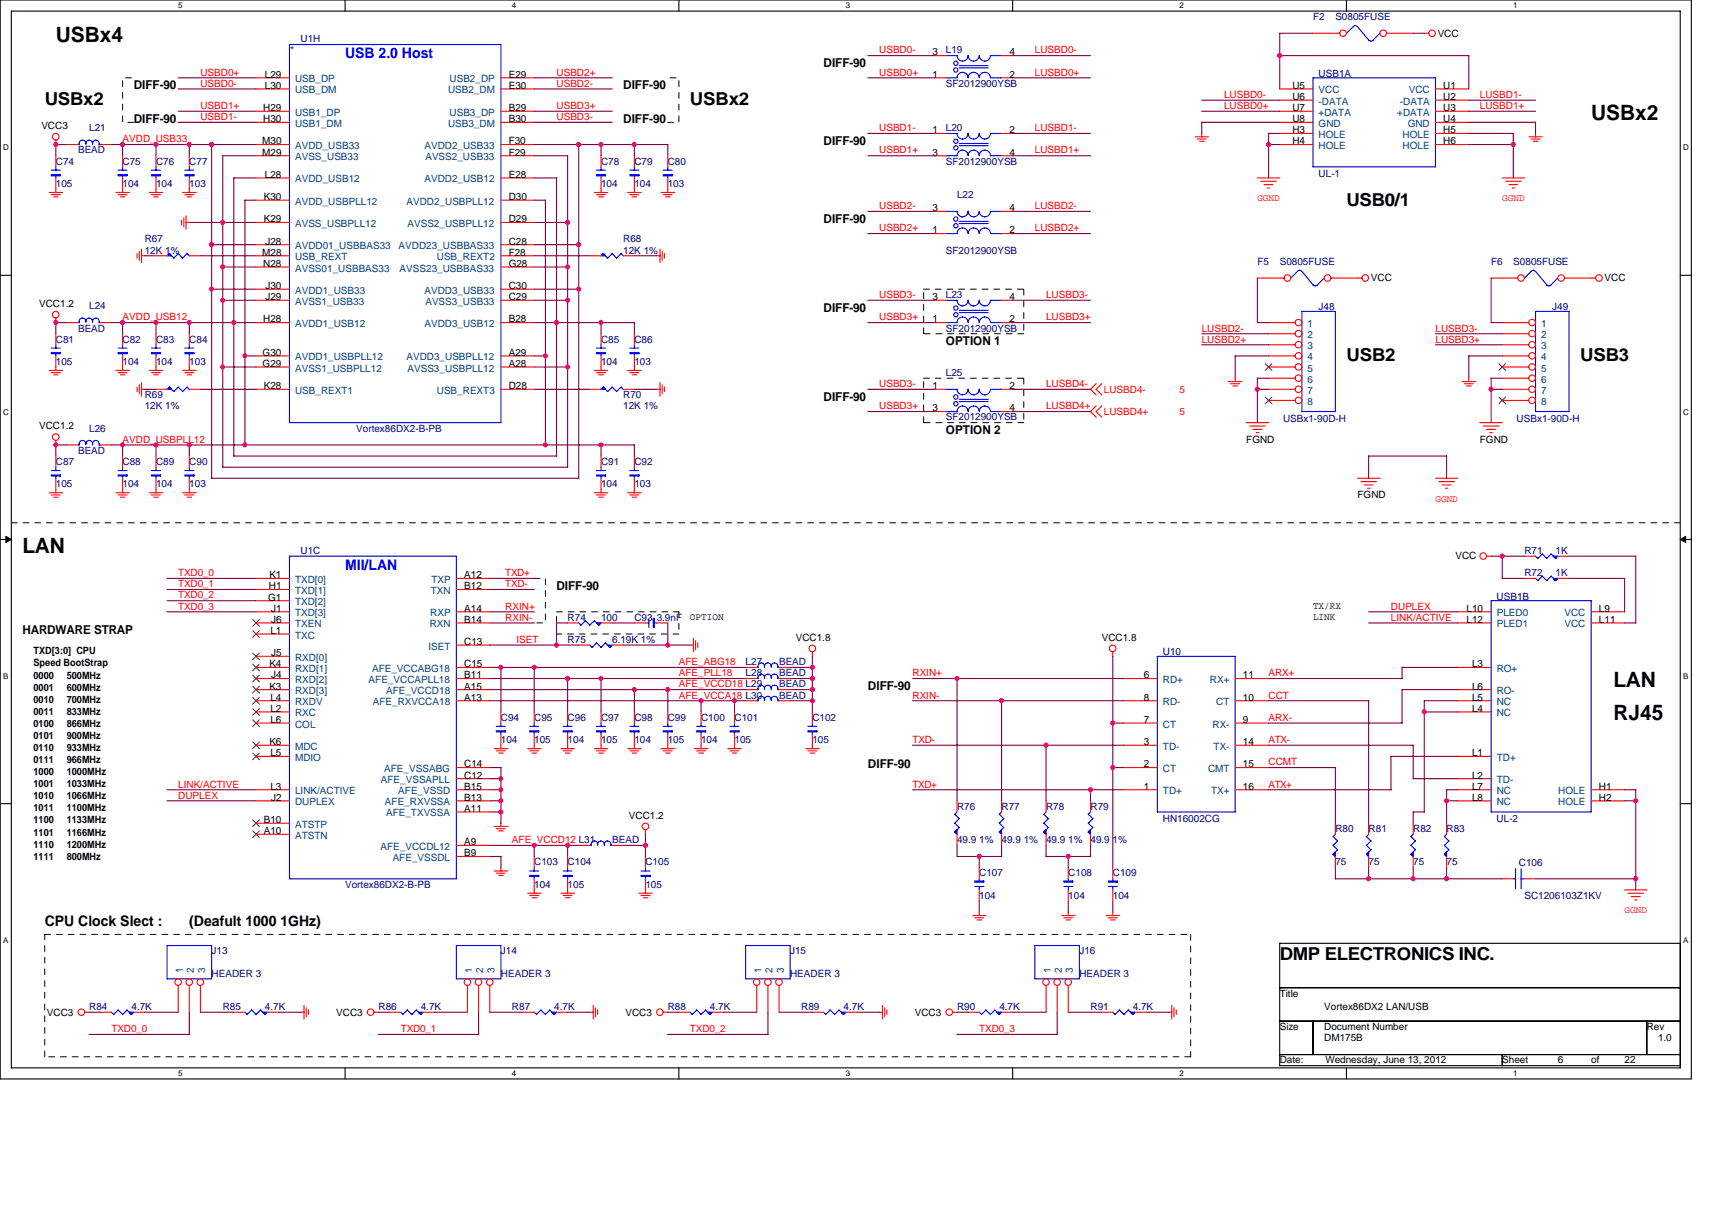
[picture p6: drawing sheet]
<svg xmlns="http://www.w3.org/2000/svg" width="297mm" height="210mm" viewBox="0 0 297 210" stroke-linecap="round" stroke-linejoin="round" font-family="sans-serif">
<defs><g id="words">
<g font-size="3.7">
<text x="9.7" y="7.2">USBx4</text>
<text x="276.1" y="20.8">USBx2</text>
<text x="3.9" y="96">LAN</text>
<text x="279.9" y="119.2">LAN</text>
<text x="279.9" y="125">RJ45</text>
</g>
<g font-size="3.1">
<text x="7.8" y="18.3">USBx2</text>
<text x="119.7" y="18.3">USBx2</text>
<text x="233.6" y="35.7">USB0/1</text>
<text x="233.6" y="62.7">USB2</text>
<text x="274.1" y="62.7">USB3</text>
<text x="222" y="166.6">DMP ELECTRONICS INC.</text>
</g>
<g font-size="2.5" fill="#00f">
<text x="59.9" y="10.1">USB 2.0 Host</text>
<text x="59.9" y="98.8">MII/LAN</text>
</g>
<g font-size="2.5">
<text x="7.8" y="160.6">CPU Clock Slect :</text>
<text x="32.8" y="160.6">(Deafult 1000 1GHz)</text>
</g>
<g font-size="2.1">
<text x="142.9" y="11.6">DIFF-90</text>
<text x="23.2" y="15.5">DIFF-90</text>
<text x="108.1" y="15.5">DIFF-90</text>
<text x="23.2" y="21.3">DIFF-90</text>
<text x="108.1" y="21.3">DIFF-90</text>
<text x="142.9" y="25.1">DIFF-90</text>
<text x="142.9" y="38.7">DIFF-90</text>
<text x="142.9" y="54.1">DIFF-90</text>
<text x="164.1" y="59.9">OPTION 1</text>
<text x="142.9" y="69.5">DIFF-90</text>
<text x="164.1" y="75.3">OPTION 2</text>
<text x="96.6" y="102.3">DIFF-90</text>
<text x="3.9" y="110.1">HARDWARE STRAP</text>
<text x="150.6" y="119.7">DIFF-90</text>
<text x="150.6" y="133.2">DIFF-90</text>
</g>
<g font-size="1.7" fill="#000080">
<text x="227.8" y="3.5">F2</text>
<text x="231.7" y="3.5">S0805FUSE</text>
<text x="52.2" y="7.3">U1H</text>
<text x="164.1" y="9.3">L19</text>
<text x="164.1" y="15">SF2012900YSB</text>
<text x="228.8" y="13.3">USB1A</text>
<text x="15.5" y="22.8">L21</text>
<text x="164.1" y="22.8">L20</text>
<text x="9.7" y="28.6">C74</text>
<text x="13.5" y="26.6">BEAD</text>
<text x="21.3" y="28.6">C75</text>
<text x="27.1" y="28.6">C76</text>
<text x="32.8" y="28.6">C77</text>
<text x="104.3" y="28.6">C78</text>
<text x="110.1" y="28.6">C79</text>
<text x="115.9" y="28.6">C80</text>
<text x="164.1" y="28.6">SF2012900YSB</text>
<text x="9.7" y="32.4">105</text>
<text x="21.3" y="32.4">104</text>
<text x="27.1" y="32.4">104</text>
<text x="32.8" y="32.4">103</text>
<text x="104.3" y="32.4">104</text>
<text x="110.1" y="32.4">104</text>
<text x="115.9" y="32.4">103</text>
<text x="166" y="34.4">L22</text>
<text x="228.8" y="30.7">UL-1</text>
<text x="25.1" y="42.1">R67</text>
<text x="25.1" y="44">12K 1%</text>
<text x="108.1" y="42.1">R68</text>
<text x="108.1" y="44">12K 1%</text>
<text x="164.1" y="44">SF2012900YSB</text>
<text x="218.2" y="45.9">F5</text>
<text x="222" y="45.9">S0805FUSE</text>
<text x="258.7" y="45.9">F6</text>
<text x="262.6" y="45.9">S0805FUSE</text>
<text x="15.5" y="53.7">L24</text>
<text x="164.1" y="51.7">L23</text>
<text x="228.8" y="53.8">J48</text>
<text x="269.3" y="53.8">J49</text>
<text x="9.7" y="59.5">C81</text>
<text x="13.5" y="57.5">BEAD</text>
<text x="21.3" y="59.5">C82</text>
<text x="27.1" y="59.5">C83</text>
<text x="32.8" y="59.5">C84</text>
<text x="104.3" y="59.5">C85</text>
<text x="110.1" y="59.5">C86</text>
<text x="164.1" y="57.5">SF2012900YSB</text>
<text x="9.7" y="63.3">105</text>
<text x="21.3" y="63.3">104</text>
<text x="27.1" y="63.3">104</text>
<text x="32.8" y="63.3">103</text>
<text x="104.3" y="63.3">104</text>
<text x="110.1" y="63.3">103</text>
<text x="164.1" y="65.2">L25</text>
<text x="25.1" y="69.1">R69</text>
<text x="25.1" y="71">12K 1%</text>
<text x="108.1" y="69.1">R70</text>
<text x="108.1" y="71">12K 1%</text>
<text x="15.5" y="74.9">L26</text>
<text x="61.8" y="74.9">Vortex86DX2-B-PB</text>
<text x="164.1" y="73">SF2012900YSB</text>
<text x="222.6" y="73.2">USBx1-90D-H</text>
<text x="263.1" y="73.2">USBx1-90D-H</text>
<text x="9.7" y="80.7">C87</text>
<text x="13.5" y="78.8">BEAD</text>
<text x="21.3" y="80.7">C88</text>
<text x="27.1" y="80.7">C89</text>
<text x="32.8" y="80.7">C90</text>
<text x="104.3" y="80.7">C91</text>
<text x="110.1" y="80.7">C92</text>
<text x="9.7" y="84.5">105</text>
<text x="21.3" y="84.5">104</text>
<text x="27.1" y="84.5">104</text>
<text x="32.8" y="84.5">103</text>
<text x="104.3" y="84.5">104</text>
<text x="110.1" y="84.5">103</text>
<text x="52.2" y="96.1">U1C</text>
<text x="264.5" y="96.1">R71</text>
<text x="264.5" y="100">R72</text>
<text x="269.9" y="96.1">1K</text>
<text x="269.9" y="100">1K</text>
<text x="98.5" y="107.7">R74</text>
<text x="104.3" y="107.7">100</text>
<text x="110.1" y="107.7">C93 3.9nF</text>
<text x="259.7" y="104.1">USB1B</text>
<text x="98.5" y="111.6">R75</text>
<text x="106.2" y="111.6">6.19K 1%</text>
<text x="201.8" y="113.7">U10</text>
<text x="129.4" y="115.4">L27</text>
<text x="129.4" y="117.4">L28</text>
<text x="135.2" y="119.3">BEAD</text>
<text x="135.2" y="115.4">BEAD</text>
<text x="135.2" y="117.4">BEAD</text>
<text x="86.9" y="125.1">C94</text>
<text x="92.7" y="125.1">C95</text>
<text x="98.5" y="125.1">C96</text>
<text x="104.3" y="125.1">C97</text>
<text x="110.1" y="125.1">C98</text>
<text x="115.9" y="125.1">C99</text>
<text x="121.6" y="125.1">C100</text>
<text x="127.4" y="125.1">C101</text>
<text x="135.2" y="121.2">BEAD</text>
<text x="140.9" y="125.1">C102</text>
<text x="86.9" y="128.9">104</text>
<text x="92.7" y="128.9">105</text>
<text x="98.5" y="128.9">104</text>
<text x="104.3" y="128.9">105</text>
<text x="110.1" y="128.9">104</text>
<text x="115.9" y="128.9">105</text>
<text x="121.6" y="128.9">104</text>
<text x="127.4" y="128.9">105</text>
<text x="140.9" y="128.9">105</text>
<text x="166" y="140.5">R76</text>
<text x="173.8" y="140.5">R77</text>
<text x="181.5" y="140.5">R78</text>
<text x="189.2" y="140.5">R79</text>
<text x="201.8" y="142.7">HN16002CG</text>
<text x="259.7" y="142.7">UL-2</text>
<text x="106.2" y="146.3">BEAD</text>
<text x="166" y="146.3">49.9 1%</text>
<text x="173.8" y="146.3">49.9 1%</text>
<text x="181.5" y="146.3">49.9 1%</text>
<text x="189.2" y="146.3">49.9 1%</text>
<text x="231.7" y="144.4">R80</text>
<text x="237.5" y="144.4">R81</text>
<text x="245.2" y="144.4">R82</text>
<text x="251" y="144.4">R83</text>
<text x="59.9" y="154.1">Vortex86DX2-B-PB</text>
<text x="92.7" y="150.2">C103</text>
<text x="92.7" y="154.1">104</text>
<text x="98.5" y="150.2">C104</text>
<text x="98.5" y="154.1">105</text>
<text x="112" y="150.2">C105</text>
<text x="112" y="154.1">105</text>
<text x="169.9" y="152.1">C107</text>
<text x="169.9" y="156">104</text>
<text x="185.4" y="152.1">C108</text>
<text x="185.4" y="156">104</text>
<text x="193.1" y="152.1">C109</text>
<text x="193.1" y="156">104</text>
<text x="231.7" y="150.2">75</text>
<text x="237.5" y="150.2">75</text>
<text x="245.2" y="150.2">75</text>
<text x="251" y="150.2">75</text>
<text x="263.5" y="150.4">C106</text>
<text x="264.5" y="156">SC1206103Z1KV</text>
<text x="36.7" y="165.6">J13</text>
<text x="86.9" y="165.6">J14</text>
<text x="137.1" y="165.6">J15</text>
<text x="187.3" y="165.6">J16</text>
<text x="36.7" y="169.5">HEADER 3</text>
<text x="86.9" y="169.5">HEADER 3</text>
<text x="137.1" y="169.5">HEADER 3</text>
<text x="187.3" y="169.5">HEADER 3</text>
<text x="15.5" y="175.3">R84</text>
<text x="22.8" y="175.3">4.7K</text>
<text x="38.6" y="175.3">R85</text>
<text x="46" y="175.3">4.7K</text>
<text x="65.7" y="175.3">R86</text>
<text x="73" y="175.3">4.7K</text>
<text x="88.8" y="175.3">R87</text>
<text x="96.2" y="175.3">4.7K</text>
<text x="115.9" y="175.3">R88</text>
<text x="123.2" y="175.3">4.7K</text>
<text x="139" y="175.3">R89</text>
<text x="146.4" y="175.3">4.7K</text>
<text x="166" y="175.3">R90</text>
<text x="173.4" y="175.3">4.7K</text>
<text x="189.2" y="175.3">R91</text>
<text x="196.5" y="175.3">4.7K</text>
</g>
<text font-size="1.7" fill="#00f" x="50.2" y="9.1">*</text>
<g font-size="1.7" fill="#f00">
<text x="152.5" y="9.3">USBD0-</text>
<text x="179.6" y="9.3">LUSBD0-</text>
<text x="34.8" y="13.1">USBD0+</text>
<text x="34.8" y="15">USBD0-</text>
<text x="96.6" y="13.1">USBD2+</text>
<text x="96.6" y="15">USBD2-</text>
<text x="152.5" y="13.1">USBD0+</text>
<text x="179.6" y="13.1">LUSBD0+</text>
<text x="212.4" y="17">LUSBD0-</text>
<text x="256.8" y="17">LUSBD1-</text>
<text x="34.8" y="18.9">USBD1+</text>
<text x="34.8" y="20.8">USBD1-</text>
<text x="96.6" y="18.9">USBD3+</text>
<text x="96.6" y="20.8">USBD3-</text>
<text x="152.5" y="22.8">USBD1-</text>
<text x="179.6" y="22.8">LUSBD1-</text>
<text x="212.4" y="18.9">LUSBD0+</text>
<text x="256.8" y="18.9">LUSBD1+</text>
<text x="21.3" y="24.7">AVDD_USB33</text>
<text x="152.5" y="26.6">USBD1+</text>
<text x="179.6" y="26.6">LUSBD1+</text>
<text x="218.2" y="35">GGND</text>
<text x="260.6" y="35">GGND</text>
<text x="152.5" y="36.3">USBD2-</text>
<text x="152.5" y="40.2">USBD2+</text>
<text x="179.6" y="36.3">LUSBD2-</text>
<text x="179.6" y="40.2">LUSBD2+</text>
<text x="152.5" y="51.7">USBD3-</text>
<text x="181.5" y="51.7">LUSBD3-</text>
<text x="21.3" y="55.6">AVDD_USB12</text>
<text x="152.5" y="55.6">USBD3+</text>
<text x="181.5" y="55.6">LUSBD3+</text>
<text x="208.5" y="59.5">LUSBD2+</text>
<text x="208.5" y="57.5">LUSBD2-</text>
<text x="249.1" y="59.5">LUSBD3+</text>
<text x="249.1" y="57.5">LUSBD3-</text>
<text x="152.5" y="67.2">USBD3-</text>
<text x="152.5" y="71">USBD3+</text>
<text x="181.5" y="71">LUSBD4+</text>
<text x="181.5" y="67.2">LUSBD4-</text>
<text x="191.5" y="68.1">LUSBD4-</text>
<text x="204.7" y="68.1">5</text>
<text x="21.3" y="76.8">AVDD_USBPLL12</text>
<text x="191.5" y="72">LUSBD4+</text>
<text x="204.7" y="72">5</text>
<text x="249.1" y="87.1">GGND</text>
<text x="30.9" y="100">TXD0_0</text>
<text x="30.9" y="101.9">TXD0_1</text>
<text x="87.7" y="100">TXD+</text>
<text x="87.7" y="101.9">TXD-</text>
<text x="30.9" y="103.8">TXD0_2</text>
<text x="30.9" y="105.8">TXD0_3</text>
<text x="87.7" y="107.7">RXIN-</text>
<text x="87.7" y="105.8">RXIN+</text>
<text x="241.3" y="105.8">DUPLEX</text>
<text x="241.3" y="107.7">LINK/ACTIVE</text>
<text x="89.6" y="111.6">ISET</text>
<text x="117.8" y="115.4">AFE_ABG18</text>
<text x="117.8" y="117.4">AFE_PLL18</text>
<text x="117.8" y="119.3">AFE_VCCD18 L29</text>
<text x="158.3" y="117.4">RXIN+</text>
<text x="220.1" y="117.4">ARX+</text>
<text x="117.8" y="121.2">AFE_VCCA18 L30</text>
<text x="158.3" y="121.2">RXIN-</text>
<text x="220.1" y="125.1">ARX-</text>
<text x="220.1" y="121.2">CCT</text>
<text x="158.3" y="128.9">TXD-</text>
<text x="220.1" y="128.9">ATX-</text>
<text x="30.9" y="136.7">LINK/ACTIVE</text>
<text x="158.3" y="136.7">TXD+</text>
<text x="220.1" y="136.7">ATX+</text>
<text x="220.1" y="132.8">CCMT</text>
<text x="30.9" y="138.6">DUPLEX</text>
<text x="88.8" y="146.3">AFE_VCCD12 L31</text>
<text x="281.9" y="158.5">GGND</text>
<text x="19.3" y="179.1">TXD0_0</text>
<text x="69.5" y="179.1">TXD0_1</text>
<text x="119.7" y="179.1">TXD0_2</text>
<text x="169.9" y="179.1">TXD0_3</text>
</g>
<g font-size="1.7">
<text x="161.8" y="9.6">3</text>
<text x="175.1" y="9.6">4</text>
<text x="249.4" y="6.4">VCC</text>
<text x="45.9" y="13.5">L29</text>
<text x="45.9" y="15.4">L30</text>
<text x="88.3" y="13.5">E29</text>
<text x="88.3" y="15.4">E30</text>
<text x="161.8" y="13.5">1</text>
<text x="175.1" y="13.5">2</text>
<text x="224.2" y="15.4">U5</text>
<text x="224.2" y="17.4">U6</text>
<text x="250.4" y="15.4">U1</text>
<text x="250.4" y="17.4">U2</text>
<text x="7.2" y="22.4">VCC3</text>
<text x="45.7" y="19.3">H29</text>
<text x="45.7" y="21.2">H30</text>
<text x="88.3" y="19.3">B29</text>
<text x="88.3" y="21.2">B30</text>
<text x="161.8" y="23.1">1</text>
<text x="175.1" y="23.1">2</text>
<text x="224.2" y="19.3">U7</text>
<text x="224.2" y="21.2">U8</text>
<text x="224.2" y="23.1">H3</text>
<text x="250.4" y="19.3">U3</text>
<text x="250.4" y="21.2">U4</text>
<text x="250.4" y="23.1">H5</text>
<text x="45.5" y="25.1">M30</text>
<text x="45.5" y="27">M29</text>
<text x="88.3" y="27">F29</text>
<text x="88.3" y="25.1">F30</text>
<text x="161.8" y="27">3</text>
<text x="175.1" y="27">4</text>
<text x="224.2" y="25.1">H4</text>
<text x="250.4" y="25.1">H6</text>
<text x="45.8" y="34.7">K30</text>
<text x="45.9" y="30.9">L28</text>
<text x="88.3" y="30.9">E28</text>
<text x="88.3" y="34.7">D30</text>
<text x="45.8" y="38.6">K29</text>
<text x="88.3" y="38.6">D29</text>
<text x="161.8" y="40.5">1</text>
<text x="161.8" y="36.7">3</text>
<text x="175.1" y="36.7">4</text>
<text x="175.1" y="40.5">2</text>
<text x="45.5" y="44.4">M28</text>
<text x="45.7" y="46.3">N28</text>
<text x="46.1" y="42.4">J28</text>
<text x="88.3" y="44.4">F28</text>
<text x="88.3" y="42.4">C28</text>
<text x="88.3" y="46.3">G28</text>
<text x="6.8" y="53.3">VCC1.2</text>
<text x="46.1" y="52.1">J29</text>
<text x="46.1" y="50.2">J30</text>
<text x="88.3" y="52.1">C29</text>
<text x="88.3" y="50.2">C30</text>
<text x="161.8" y="52.1">3</text>
<text x="175.1" y="52.1">4</text>
<text x="237.9" y="48.8">VCC</text>
<text x="278.4" y="48.8">VCC</text>
<text x="45.7" y="56">H28</text>
<text x="88.3" y="56">B28</text>
<text x="161.8" y="56">1</text>
<text x="175.1" y="56">2</text>
<text x="45.6" y="63.7">G29</text>
<text x="45.6" y="61.7">G30</text>
<text x="88.3" y="63.7">A28</text>
<text x="88.3" y="61.7">A29</text>
<text x="45.8" y="67.5">K28</text>
<text x="88.3" y="67.5">D28</text>
<text x="161.8" y="67.5">1</text>
<text x="161.8" y="71.4">3</text>
<text x="175.1" y="71.4">4</text>
<text x="175.1" y="67.5">2</text>
<text x="6.8" y="74.5">VCC1.2</text>
<text x="216.2" y="76.8">FGND</text>
<text x="256.8" y="76.8">FGND</text>
<text x="235.5" y="86.5">FGND</text>
<text x="46.7" y="100.4">K1</text>
<text x="80.5" y="100.4">A12</text>
<text x="252.5" y="97.1">VCC</text>
<text x="46.5" y="104.2">G1</text>
<text x="46.6" y="102.3">H1</text>
<text x="47" y="106.2">J1</text>
<text x="80.5" y="102.3">B12</text>
<text x="80.5" y="106.2">A14</text>
<text x="119.7" y="107.5">OPTION</text>
<text x="227.8" y="107.5">LINK</text>
<text x="227.8" y="105.6">TX/RX</text>
<text x="254.4" y="106.2">L10</text>
<text x="277.4" y="106.2">L9</text>
<text x="5.8" y="113.6">TXD[3:0] CPU</text>
<text x="46.9" y="110">L1</text>
<text x="47" y="108.1">J6</text>
<text x="47" y="113.9">J5</text>
<text x="80.5" y="108.1">B14</text>
<text x="80.5" y="111.9">C13</text>
<text x="138.1" y="111.2">VCC1.8</text>
<text x="191.2" y="111.2">VCC1.8</text>
<text x="254.4" y="108.1">L12</text>
<text x="277.4" y="108.1">L11</text>
<text x="5.8" y="115.7">Speed BootStrap</text>
<text x="5.8" y="117.8">0000</text>
<text x="5.8" y="119.8">0001</text>
<text x="11.6" y="117.8">500MHz</text>
<text x="11.6" y="119.8">600MHz</text>
<text x="46.7" y="115.8">K4</text>
<text x="46.7" y="119.7">K3</text>
<text x="47" y="117.7">J4</text>
<text x="80.5" y="115.8">C15</text>
<text x="80.5" y="117.7">B11</text>
<text x="80.5" y="119.7">A15</text>
<text x="198.5" y="117.7">6</text>
<text x="215.7" y="117.7">11</text>
<text x="255.4" y="119.7">L6</text>
<text x="255.4" y="115.8">L3</text>
<text x="5.8" y="121.9">0010</text>
<text x="5.8" y="124">0011</text>
<text x="11.6" y="121.9">700MHz</text>
<text x="11.6" y="124">833MHz</text>
<text x="46.9" y="121.6">L4</text>
<text x="46.9" y="123.5">L2</text>
<text x="46.9" y="125.5">L6</text>
<text x="80.5" y="121.6">A13</text>
<text x="198.5" y="121.6">8</text>
<text x="198.5" y="125.5">7</text>
<text x="215.7" y="121.6">10</text>
<text x="215.7" y="125.5">9</text>
<text x="255.4" y="121.6">L5</text>
<text x="255.4" y="123.5">L4</text>
<text x="5.8" y="126.1">0100</text>
<text x="5.8" y="128.2">0101</text>
<text x="5.8" y="130.3">0110</text>
<text x="11.6" y="126.1">866MHz</text>
<text x="11.6" y="128.2">900MHz</text>
<text x="11.6" y="130.3">933MHz</text>
<text x="46.7" y="129.3">K6</text>
<text x="46.9" y="131.2">L5</text>
<text x="198.5" y="129.3">3</text>
<text x="215.7" y="129.3">14</text>
<text x="255.4" y="131.2">L1</text>
<text x="5.8" y="132.4">0111</text>
<text x="5.8" y="134.5">1000</text>
<text x="5.8" y="136.6">1001</text>
<text x="11.6" y="132.4">966MHz</text>
<text x="11.6" y="134.5">1000MHz</text>
<text x="11.6" y="136.6">1033MHz</text>
<text x="46.9" y="137">L3</text>
<text x="80.5" y="133.2">C14</text>
<text x="80.5" y="135.1">C12</text>
<text x="80.5" y="137">B15</text>
<text x="198.5" y="133.2">2</text>
<text x="198.5" y="137">1</text>
<text x="215.7" y="133.2">15</text>
<text x="215.7" y="137">16</text>
<text x="255.4" y="137">L7</text>
<text x="255.4" y="135.1">L2</text>
<text x="277.4" y="137">H1</text>
<text x="5.8" y="138.7">1010</text>
<text x="5.8" y="140.8">1011</text>
<text x="5.8" y="142.9">1100</text>
<text x="11.6" y="138.7">1066MHz</text>
<text x="11.6" y="140.8">1100MHz</text>
<text x="11.6" y="142.9">1133MHz</text>
<text x="45.8" y="142.8">B10</text>
<text x="47" y="139">J2</text>
<text x="80.5" y="139">B13</text>
<text x="80.5" y="140.9">A11</text>
<text x="109.1" y="142.1">VCC1.2</text>
<text x="255.4" y="139">L8</text>
<text x="277.4" y="139">H2</text>
<text x="5.8" y="145">1101</text>
<text x="5.8" y="147.1">1110</text>
<text x="5.8" y="149.2">1111</text>
<text x="11.6" y="145">1166MHz</text>
<text x="11.6" y="147.1">1200MHz</text>
<text x="11.6" y="149.2">800MHz</text>
<text x="45.8" y="144.8">A10</text>
<text x="80.5" y="148.6">B9</text>
<text x="80.5" y="146.7">A9</text>
<text x="222" y="173">Title</text>
<text x="8.1" y="176.2">VCC3</text>
<text x="58.3" y="176.2">VCC3</text>
<text x="108.5" y="176.2">VCC3</text>
<text x="158.7" y="176.2">VCC3</text>
<text x="222" y="178.8">Size</text>
<text x="229.8" y="175.3">Vortex86DX2 LAN/USB</text>
<text x="229.8" y="178.8">Document Number</text>
<text x="285.7" y="178.8">Rev</text>
<text x="222" y="184.6">Date:</text>
<text x="229.8" y="180.7">DM175B</text>
<text x="230" y="184.6">Wednesday, June 13, 2012</text>
<text x="260.6" y="184.6">Sheet</text>
<text x="270.3" y="184.6">6</text>
<text x="276.1" y="184.6">of</text>
<text x="281.9" y="184.6">22</text>
<text x="287.7" y="180.7">1.0</text>
</g>
<g font-size="1.7" fill="#004080">
<text x="51.2" y="14.3">USB_DP</text>
<text x="51.2" y="16.2">USB_DM</text>
<text x="77.7" y="16.2">USB2_DM</text>
<text x="78" y="14.3">USB2_DP</text>
<text x="228.8" y="16.2">VCC</text>
<text x="244.4" y="16.2">VCC</text>
<text x="51.2" y="20.1">USB1_DP</text>
<text x="51.2" y="22">USB1_DM</text>
<text x="77.7" y="22">USB3_DM</text>
<text x="78" y="20.1">USB3_DP</text>
<text x="228.8" y="18.2">-DATA</text>
<text x="228.8" y="20.1">+DATA</text>
<text x="228.8" y="22">GND</text>
<text x="228.8" y="23.9">HOLE</text>
<text x="242.4" y="20.1">+DATA</text>
<text x="242.9" y="18.2">-DATA</text>
<text x="243.3" y="23.9">HOLE</text>
<text x="244.2" y="22">GND</text>
<text x="51.2" y="25.9">AVDD_USB33</text>
<text x="51.2" y="27.8">AVSS_USB33</text>
<text x="73.6" y="25.9">AVDD2_USB33</text>
<text x="73.8" y="27.8">AVSS2_USB33</text>
<text x="228.8" y="25.9">HOLE</text>
<text x="243.3" y="25.9">HOLE</text>
<text x="51.2" y="31.7">AVDD_USB12</text>
<text x="51.2" y="35.5">AVDD_USBPLL12</text>
<text x="70.5" y="35.5">AVDD2_USBPLL12</text>
<text x="73.6" y="31.7">AVDD2_USB12</text>
<text x="51.2" y="39.4">AVSS_USBPLL12</text>
<text x="70.7" y="39.4">AVSS2_USBPLL12</text>
<text x="51.2" y="45.2">USB_REXT</text>
<text x="51.2" y="43.2">AVDD01_USBBAS33</text>
<text x="51.2" y="47.1">AVSS01_USBBAS33</text>
<text x="69.2" y="43.2">AVDD23_USBBAS33</text>
<text x="69.3" y="47.1">AVSS23_USBBAS33</text>
<text x="75.8" y="45.2">USB_REXT2</text>
<text x="51.2" y="52.9">AVSS1_USB33</text>
<text x="51.2" y="51">AVDD1_USB33</text>
<text x="73.6" y="51">AVDD3_USB33</text>
<text x="73.8" y="52.9">AVSS3_USB33</text>
<text x="51.2" y="56.8">AVDD1_USB12</text>
<text x="73.6" y="56.8">AVDD3_USB12</text>
<text x="226.9" y="56.8">1</text>
<text x="226.9" y="58.7">2</text>
<text x="267.4" y="56.8">1</text>
<text x="267.4" y="58.7">2</text>
<text x="51.2" y="64.5">AVSS1_USBPLL12</text>
<text x="51.2" y="62.5">AVDD1_USBPLL12</text>
<text x="70.5" y="62.5">AVDD3_USBPLL12</text>
<text x="70.7" y="64.5">AVSS3_USBPLL12</text>
<text x="226.9" y="60.6">3</text>
<text x="226.9" y="62.5">4</text>
<text x="226.9" y="64.5">5</text>
<text x="267.4" y="60.6">3</text>
<text x="267.4" y="62.5">4</text>
<text x="267.4" y="64.5">5</text>
<text x="51.2" y="68.3">USB_REXT1</text>
<text x="75.8" y="68.3">USB_REXT3</text>
<text x="226.9" y="66.4">6</text>
<text x="226.9" y="68.3">7</text>
<text x="226.9" y="70.3">8</text>
<text x="267.4" y="66.4">6</text>
<text x="267.4" y="68.3">7</text>
<text x="267.4" y="70.3">8</text>
<text x="51.2" y="101.2">TXD[0]</text>
<text x="74.8" y="101.2">TXP</text>
<text x="51.2" y="103.1">TXD[1]</text>
<text x="51.2" y="105">TXD[2]</text>
<text x="51.2" y="107">TXD[3]</text>
<text x="74.7" y="107">RXP</text>
<text x="74.8" y="103.1">TXN</text>
<text x="259.7" y="107">PLED0</text>
<text x="271.4" y="107">VCC</text>
<text x="51.2" y="108.9">TXEN</text>
<text x="51.2" y="110.8">TXC</text>
<text x="74.3" y="112.7">ISET</text>
<text x="74.6" y="108.9">RXN</text>
<text x="259.7" y="108.9">PLED1</text>
<text x="271.4" y="108.9">VCC</text>
<text x="51.2" y="114.7">RXD[0]</text>
<text x="51.2" y="116.6">RXD[1]</text>
<text x="51.2" y="118.5">RXD[2]</text>
<text x="64" y="118.5">AFE_VCCAPLL18</text>
<text x="64.6" y="116.6">AFE_VCCABG18</text>
<text x="201.8" y="118.5">RD+</text>
<text x="209.9" y="118.5">RX+</text>
<text x="259.7" y="116.6">RO+</text>
<text x="51.2" y="120.5">RXD[3]</text>
<text x="51.2" y="122.4">RXDV</text>
<text x="51.2" y="124.3">RXC</text>
<text x="64.7" y="122.4">AFE_RXVCCA18</text>
<text x="67" y="120.5">AFE_VCCD18</text>
<text x="201.8" y="122.4">RD-</text>
<text x="211" y="122.4">CT</text>
<text x="259.7" y="120.5">RO-</text>
<text x="259.7" y="122.4">NC</text>
<text x="259.7" y="124.3">NC</text>
<text x="51.2" y="126.3">COL</text>
<text x="51.2" y="130.1">MDC</text>
<text x="201.8" y="126.3">CT</text>
<text x="201.8" y="130.1">TD-</text>
<text x="210.4" y="126.3">RX-</text>
<text x="210.6" y="130.1">TX-</text>
<text x="51.2" y="132">MDIO</text>
<text x="51.2" y="137.8">LINK/ACTIVE</text>
<text x="66.1" y="135.9">AFE_VSSAPLL</text>
<text x="66.7" y="134">AFE_VSSABG</text>
<text x="69.1" y="137.8">AFE_VSSD</text>
<text x="201.8" y="134">CT</text>
<text x="201.8" y="137.8">TD+</text>
<text x="209.6" y="134">CMT</text>
<text x="210.1" y="137.8">TX+</text>
<text x="259.7" y="137.8">NC</text>
<text x="259.7" y="135.9">TD-</text>
<text x="259.7" y="132">TD+</text>
<text x="270.4" y="137.8">HOLE</text>
<text x="51.2" y="139.8">DUPLEX</text>
<text x="51.2" y="143.6">ATSTP</text>
<text x="66.8" y="139.8">AFE_RXVSSA</text>
<text x="67" y="141.7">AFE_TXVSSA</text>
<text x="259.7" y="139.8">NC</text>
<text x="270.4" y="139.8">HOLE</text>
<text x="51.2" y="145.6">ATSTN</text>
<text x="66" y="147.5">AFE_VCCDL12</text>
<text x="68.1" y="149.4">AFE_VSSDL</text>
<text x="31.7" y="168.9" transform="rotate(-90 31.7 168.9)">1</text>
<text x="33.7" y="168.9" transform="rotate(-90 33.7 168.9)">2</text>
<text x="35.6" y="168.9" transform="rotate(-90 35.6 168.9)">3</text>
<text x="81.9" y="168.9" transform="rotate(-90 81.9 168.9)">1</text>
<text x="83.8" y="168.9" transform="rotate(-90 83.8 168.9)">2</text>
<text x="85.8" y="168.9" transform="rotate(-90 85.8 168.9)">3</text>
<text x="132.1" y="168.9" transform="rotate(-90 132.1 168.9)">1</text>
<text x="134" y="168.9" transform="rotate(-90 134 168.9)">2</text>
<text x="136" y="168.9" transform="rotate(-90 136 168.9)">3</text>
<text x="182.3" y="168.9" transform="rotate(-90 182.3 168.9)">1</text>
<text x="184.2" y="168.9" transform="rotate(-90 184.2 168.9)">2</text>
<text x="186.2" y="168.9" transform="rotate(-90 186.2 168.9)">3</text>
</g>
<g font-size="1.4">
<text x="30.9" y="1.5">5</text>
<text x="88.8" y="1.5">4</text>
<text x="146.7" y="1.5">3</text>
<text x="204.7" y="1.5">2</text>
<text x="262.6" y="1.5">1</text>
<text x=".5" y="26.1">D</text>
<text x="292" y="26.1">D</text>
<text x=".5" y="71.9">C</text>
<text x="292" y="71.9">C</text>
<text x=".5" y="117.8">B</text>
<text x="292" y="117.8">B</text>
<text x=".5" y="163.6">A</text>
<text x="292" y="163.6">A</text>
<text x="30.9" y="186.8">5</text>
<text x="88.8" y="186.8">4</text>
<text x="146.7" y="186.8">3</text>
<text x="204.7" y="186.8">2</text>
<text x="262.6" y="186.8">1</text>
</g>
</g></defs>
<path d="M0 0h293.5v187.2h-293.5zM2 1.9h289.5v183.4h-289.5z" fill="none" stroke="#000" stroke-width=".19"/>
<g fill="#fff">
<path d="M30.9 .2h.8v1.6h-.8z"/>
<path d="M30.9 185.5h.8v1.6h-.8z"/>
</g>
<path d="M59.9 0v1.9M59.9 185.3v1.9" fill="none" stroke="#000" stroke-width=".19"/>
<g fill="#fff">
<path d="M88.8 .2h.8v1.6h-.8z"/>
<path d="M88.8 185.5h.8v1.6h-.8z"/>
</g>
<path d="M117.8 0v1.9M117.8 185.3v1.9" fill="none" stroke="#000" stroke-width=".19"/>
<g fill="#fff">
<path d="M146.7 .2h.8v1.6h-.8z"/>
<path d="M146.7 185.5h.8v1.6h-.8z"/>
</g>
<path d="M175.7 0v1.9M175.7 185.3v1.9" fill="none" stroke="#000" stroke-width=".19"/>
<g fill="#fff">
<path d="M204.7 .2h.7v1.6h-.7z"/>
<path d="M204.7 185.5h.7v1.6h-.7z"/>
</g>
<path d="M233.6 0v1.9M233.6 185.3v1.9" fill="none" stroke="#000" stroke-width=".19"/>
<g fill="#fff">
<path d="M262.6 .2h.7v1.6h-.7z"/>
<path d="M262.6 185.5h.7v1.6h-.7z"/>
<path d="M.5 24.8h1v1.6h-1z"/>
<path d="M292 24.8h1v1.6h-1z"/>
<path d="M.5 70.7h1v1.5h-1z"/>
<path d="M292 70.7h1v1.5h-1z"/>
</g>
<path d="M0 47.8h2M291.5 47.8h2" fill="none" stroke="#000" stroke-width=".19"/>
<g fill="#fff">
<path d="M.5 116.5h.9v1.6h-.9z"/>
<path d="M292 116.5h.9v1.6h-.9z"/>
</g>
<path d="M0 93.6h2M291.5 93.6h2" fill="none" stroke="#000" stroke-width=".19"/>
<path d="M1 93.1l1 .5-1 .5zM291.5 93.6l1-.5v1z" fill="#000" stroke="#000" stroke-width=".17"/>
<g fill="#fff">
<path d="M.5 162.4h.9v1.5h-.9z"/>
<path d="M292 162.4h.9v1.5h-.9z"/>
</g>
<path d="M0 139.5h2M291.5 139.5h2M222 163.7h69.5v21.2h-69.5zM222 171.4h69.5M222 177.2h69.5M227.8 177.2v5.8M285.7 177.2v5.8M222 183h69.5M260.6 183v1.9" fill="none" stroke="#000" stroke-width=".19"/>
<g fill="none" stroke="#000" stroke-width=".17" stroke-dasharray="1 1 1 1 1 1 1 1">
<path d="M23.2 21.2h-1.9v-7.7h1.9M115.9 21.2h1.9v-7.7h-1.9M160.2 50.2h17.4M160.2 57.9v-7.7M177.6 50.2v7.7M177.6 57.9h-17.4M160.2 65.6h17.4M160.2 73.3v-7.7M177.6 65.6v7.7M177.6 73.3h-17.4M291.5 90.7h-289.6M92.7 100.4h1.9v7.7h-1.9"/>
<path d="M96.6 106.2h21.2M96.6 110v-3.8M117.8 106.2v3.8M117.8 110h-21.2M7.8 162.2h198.8M206.6 162.2v21.2M7.8 183.4v-21.2M206.6 183.4h-198.8"/>
</g>
<g fill="none" stroke="#f00" stroke-width=".19">
<path d="M44.4 15.4h5.8M44.4 19.3h5.8M44.4 13.5h5.8M86.9 15.4h5.8M86.9 19.3h5.8M86.9 13.5h5.8M162.2 13.5h1.9M162.2 9.7h1.9M173.8 13.5h1.9M173.8 9.7h1.9M222 15.4h5.8M222 17.4h5.8"/>
<path d="M222 19.3h5.8M227.8 5.8h4.6M240.6 5.8h4.6M247.1 5.8h.8M249.1 15.4h5.7M249.1 17.4h5.7M249.1 19.3h5.7M8.5 33.4h2.4M8.9 33.8h1.6M9.3 34.2h.8M9.7 24.3v.8M9.7 27v2"/>
<path d="M9.7 30.9v2.5M11.6 25.1h1.9M17.4 25.1h1.9M20.1 33.4h2.4M20.5 33.8h1.5M20.9 34.2h.8M21.3 27v2M21.3 30.9v2.5M25.9 33.4h2.3M26.3 33.8h1.5M26.7 34.2h.8M27.1 27v2"/>
<path d="M27.1 30.9v2.5M31.5 38.2v.8M31.7 33.4h2.3M31.9 37.8v1.6M32.1 33.8h1.5M32.3 38.6h.5M32.3 37.4v2.4M32.5 34.2h.7M32.8 27v2M32.8 30.9v2.5M44.4 30.9h5.8M44.4 38.6h5.8"/>
<path d="M44.4 27h5.8M44.4 21.2h5.8M44.4 25.1h5.8M44.4 34.7h5.8M86.9 30.9h5.8M86.9 38.6h5.8M86.9 27h5.8M86.9 21.2h5.8M86.9 25.1h5.8M86.9 34.7h5.8M103.1 33.4h2.3M103.5 33.8h1.5"/>
<path d="M103.9 34.2h.8M104.3 27v2M104.3 30.9v2.5M108.9 33.4h2.3M109.3 33.8h1.5M109.7 34.2h.8M110.1 27v2M110.1 30.9v2.5M114.7 33.4h2.3M115.1 33.8h1.5M115.5 34.2h.8M115.9 27v2"/>
<path d="M115.9 30.9v2.5M162.2 23.2h1.9M162.2 27h1.9M162.2 36.7h1.9M173.8 23.2h1.9M173.8 27h1.9M173.8 36.7h1.9M207.4 23.7h2.3M207.7 24.1h1.6M208.1 24.5h.8M208.5 23.2v.6M218.2 30.9h3.9"/>
<path d="M218.8 31.5h2.7M219.3 32h1.6M219.9 32.6h.4M222 23.2h5.8M222 21.2h5.8M222 25.1h5.8M249.1 23.2h5.7M249.1 21.2h5.7M249.1 25.1h5.7M260.6 30.9h3.9M261.2 31.5h2.7M261.8 32h1.5"/>
<path d="M262.4 32.6h.4M265.3 23.7h2.3M265.6 24.1h1.6M266 24.5h.8M266.4 23.2v.6M9.7 55.2v.8M9.7 57.9v1.9M11.6 56h1.9M17.4 56h1.9M21.3 57.9v1.9M23.8 44v.8M24.2 43.6v1.6"/>
<path d="M24.5 44.4h.6M24.6 43.2v2.4M27.1 44.4h1.9M27.1 57.9v1.9M32.8 44.4h2M32.8 57.9v1.9M44.4 44.4h5.8M44.4 56h5.8M44.4 52.1h5.8M44.4 50.2h5.8M44.4 42.5h5.8M44.4 46.3h5.8"/>
<path d="M86.9 44.4h5.8M86.9 56h5.8M86.9 52.1h5.8M86.9 50.2h5.8M86.9 42.5h5.8M86.9 46.3h5.8M102.3 44.4h2M104.3 57.9v1.9M108.1 44.4h2M110.1 57.9v1.9M113.9 44.4h.6M114.5 43.2v2.4"/>
<path d="M114.9 43.6v1.6M115.3 44v.8M162.2 40.5h1.9M162.2 56h1.9M162.2 52.1h1.9M173.8 40.5h1.9M173.8 56h1.9M173.8 52.1h1.9M218.2 48.3h4.6M220.1 56h4.6M220.1 57.9h4.6M220.1 59.8h4.6"/>
<path d="M230.9 48.3h5.4M258.7 48.3h4.6M260.6 56h4.7M260.6 57.9h4.7M260.6 59.8h4.7M271.5 48.3h5.4M8.5 64.3h2.4M8.9 64.7h1.6M9.3 65h.8M9.7 61.8v2.5M9.7 76.4v.8M9.7 79.1v2"/>
<path d="M11.6 77.2h1.9M17.4 77.2h1.9M20.1 64.3h2.4M20.5 64.7h1.5M20.9 65h.8M21.3 61.8v2.5M21.3 79.1v2M23.8 67.2v.8M24.2 66.8v1.5M24.5 67.6h.6M24.6 66.4v2.3M25.9 64.3h2.3"/>
<path d="M26.3 64.7h1.5M26.7 65h.8M27.1 67.6h1.9M27.1 61.8v2.5M27.1 79.1v2M31.7 64.3h2.3M32.1 64.7h1.5M32.5 65h.7M32.8 67.6h2M32.8 61.8v2.5M32.8 79.1v2M44.4 67.6h5.8"/>
<path d="M44.4 61.8h5.8M44.4 63.7h5.8M86.9 67.6h5.8M86.9 61.8h5.8M86.9 63.7h5.8M102.3 67.6h2M103.1 64.3h2.3M103.5 64.7h1.5M103.9 65h.8M104.3 61.8v2.5M104.3 79.1v2M108.1 67.6h2"/>
<path d="M108.9 64.3h2.3M109.3 64.7h1.5M109.7 65h.8M110.1 61.8v2.5M110.1 79.1v2M113.9 67.6h.6M114.5 66.4v2.3M114.9 66.8v1.5M115.3 67.2v.7M162.2 67.6h1.9M162.2 71.4h1.9M173.8 67.6h1.9"/>
<path d="M173.8 71.4h1.9M190.2 70.4l-1 1 1 1M190.2 66.6l-1 1 1 .9M191.2 70.4l-1 1 1 1M191.2 66.6l-1 1 1 .9M213.1 66.2h2.4M213.5 66.6h1.6M213.9 67h.8M214.3 65.6v.6M216.2 73.3h3.9M216.8 73.9h2.7M217.4 74.5h1.5"/>
<path d="M218 75.1h.4M220.1 67.6h4.6M220.1 61.8h4.6M220.1 63.7h4.6M220.1 65.6h4.6M220.1 69.5h4.6M253.7 66.2h2.3M254.1 66.6h1.5M254.5 67h.7M254.8 65.6v.6M256.8 73.3h3.9M257.4 73.9h2.7"/>
<path d="M257.9 74.5h1.6M258.5 75.1h.4M260.6 67.6h4.7M260.6 61.8h4.7M260.6 63.7h4.7M260.6 65.6h4.7M260.6 69.5h4.7M8.5 85.5h2.4M8.9 85.9h1.6M9.3 86.3h.8M9.7 83v2.5M20.1 85.5h2.4"/>
<path d="M20.5 85.9h1.5M20.9 86.3h.8M21.3 83v2.5M25.9 85.5h2.3M26.3 85.9h1.5M26.7 86.3h.8M27.1 83v2.5M31.7 85.5h2.3M32.1 85.9h1.5M32.5 86.3h.7M32.8 83v2.5M103.1 85.5h2.3"/>
<path d="M103.5 85.9h1.5M103.9 86.3h.8M104.3 83v2.5M108.9 85.5h2.3M109.3 85.9h1.5M109.7 86.3h.8M110.1 83v2.5M235.5 83h3.9M236.1 83.6h2.7M236.7 84.2h1.5M237.3 84.7h.4M249.1 83h3.8"/>
<path d="M249.6 83.6h2.8M250.2 84.2h1.6M250.8 84.7h.4M257.9 96.5h.8M264.5 96.5h1.9M270.3 96.5h1.9M44.4 106.2h5.8M44.4 108.1h5.8M44.4 119.7h5.8M44.4 115.8h5.8M44.4 100.4h5.8M44.4 102.3h5.8"/>
<path d="M44.4 104.2h5.8M44.4 110h5.8M44.4 113.9h5.8M44.4 117.8h5.8M79.2 112h5.8M79.2 106.2h5.8M79.2 108.1h5.8M79.2 119.7h5.8M79.2 115.8h5.8M79.2 100.4h5.8M79.2 102.3h5.8M79.2 117.8h5.8"/>
<path d="M98.5 108.1h1.9M100.4 112h1.9M104.3 108.1h1.9M106.2 112h1.9M110.1 108.1h1.9M113.9 108.1h2M119.7 112h.6M120.3 110.8v2.3M120.7 111.2v1.6M121.1 111.5v.9M129.4 119.7h1.9M129.4 115.8h1.9"/>
<path d="M129.4 117.8h1.9M135.2 119.7h1.9M135.2 115.8h1.9M135.2 117.8h1.9M140.9 113.1v.8M193.1 113.1v.8M195 117.8h5.8M214.3 117.8h5.8M252.9 106.2h5.8M252.9 108.1h5.8M252.9 119.7h5.8M252.9 115.8h5.8"/>
<path d="M264.5 100.4h1.9M270.3 100.4h1.9M276.1 106.2h5.8M276.1 108.1h5.8M44.4 137.1h5.8M44.4 139h5.8M44.4 121.6h5.8M44.4 123.5h5.8M44.4 131.3h5.8M44.4 125.5h5.8M44.4 129.3h5.8M79.2 137.1h5.8"/>
<path d="M79.2 139h5.8M79.2 121.6h5.8M79.2 135.1h5.8M79.2 133.2h5.8M85.7 129.9h2.4M86.1 130.3h1.6M86.5 130.7h.8M86.9 123.5v2M86.9 127.4v2.5M91.5 129.9h2.4M91.9 130.3h1.6M92.3 130.7h.8"/>
<path d="M92.7 123.5v2M92.7 127.4v2.5M97.3 129.9h2.4M97.7 130.3h1.5M98.1 130.7h.8M98.5 123.5v2M98.5 127.4v2.5M103.1 129.9h2.3M103.5 130.3h1.5M103.9 130.7h.8M104.3 123.5v2M104.3 127.4v2.5"/>
<path d="M108.9 129.9h2.3M109.3 130.3h1.5M109.7 130.7h.8M110.1 123.5v2M110.1 127.4v2.5M114.7 129.9h2.3M115.1 130.3h1.5M115.5 130.7h.8M115.9 123.5v2M115.9 127.4v2.5M120.5 129.9h2.3M120.9 130.3h1.5"/>
<path d="M121.3 130.7h.8M121.6 123.5v2M121.6 127.4v2.5M126.3 129.9h2.3M126.7 130.3h1.5M127.1 130.7h.7M127.4 123.5v2M127.4 127.4v2.5M129.4 121.6h1.9M135.2 121.6h1.9M139.8 129.9h2.3M140.2 130.3h1.5"/>
<path d="M140.6 130.7h.8M140.9 123.5v2M140.9 127.4v2.5M166 139v1.9M173.8 139v1.9M181.5 139v1.9M189.2 139v1.9M195 137.1h5.8M195 121.6h5.8M195 125.5h5.8M195 129.3h5.8M195 133.2h5.8"/>
<path d="M214.3 137.1h5.8M214.3 121.6h5.8M214.3 125.5h5.8M214.3 129.3h5.8M214.3 133.2h5.8M252.9 137.1h5.8M252.9 139h5.8M252.9 121.6h5.8M252.9 123.5h5.8M252.9 135.1h5.8M252.9 131.3h5.8M276.1 137.1h5.8"/>
<path d="M276.1 139h5.8M44.4 142.9h5.8M44.4 144.8h5.8M79.2 140.9h5.8M79.2 148.6h5.8M79.2 146.7h5.8M85.7 143.4h2.4M85.7 151.2h2.4M86.1 143.8h1.6M86.1 151.5h1.6M86.5 144.2h.8M86.5 151.9h.8"/>
<path d="M86.9 142.9v.5M86.9 150.6v.6M91.5 155h2.4M91.9 155.4h1.6M92.3 155.8h.8M92.7 148.6v2M92.7 152.5v2.5M97.3 155h2.4M97.7 155.4h1.5M98.1 155.8h.8M98.5 148.6v2M98.5 152.5v2.5"/>
<path d="M100.4 146.7h1.9M106.2 146.7h1.9M110.8 155h2.4M111.2 155.4h1.6M111.6 155.8h.8M112 144v.8M112 148.6v2M112 152.5v2.5M166 144.8v1.9M168.8 158.9h2.3M169.1 159.3h1.6M169.5 159.6h.8"/>
<path d="M169.9 150.6v1.9M169.9 154.4v2M169.9 158.3v.6M173.8 144.8v1.9M181.5 144.8v1.9M184.2 158.9h2.3M184.6 159.3h1.5M185 159.6h.8M185.4 150.6v1.9M185.4 154.4v2M185.4 158.3v.6M189.2 144.8v1.9"/>
<path d="M191.9 158.9h2.4M192.3 159.3h1.5M192.7 159.6h.8M193.1 150.6v1.9M193.1 154.4v2M193.1 158.3v.6M231.7 142.9v1.9M231.7 148.6v2M237.5 142.9v1.9M237.5 148.6v2M245.2 142.9v1.9M245.2 148.6v2"/>
<path d="M251 142.9v1.9M251 148.6v2M260.6 152.5h2M264.5 152.5h1.9M281.9 154.4h3.8M282.4 155h2.8M283 155.6h1.6M283.6 156.2h.4M14.7 175.7h.8M17.4 175.7h1.9M23.2 175.7h1.9M30.9 171v4.7"/>
<path d="M32.8 171v4.7M34.8 171v4.7M40.6 175.7h1.9M46.4 175.7h1.9M52.2 175.7h.6M52.7 174.5v2.3M53.1 174.9v1.5M53.5 175.3v.7M64.9 175.7h.8M67.6 175.7h1.9M73.4 175.7h1.9M81.1 171v4.7"/>
<path d="M83 171v4.7M85 171v4.7M90.8 175.7h1.9M96.6 175.7h1.9M102.3 175.7h.7M102.9 174.5v2.3M103.3 174.9v1.5M103.7 175.3v.7M115.1 175.7h.8M117.8 175.7h1.9M123.6 175.7h1.9M131.3 171v4.7"/>
<path d="M133.2 171v4.7M135.2 171v4.7M140.9 175.7h2M146.7 175.7h2M152.5 175.7h.6M153.1 174.5v2.3M153.5 174.9v1.5M153.9 175.3v.7M165.3 175.7h.8M168 175.7h1.9M173.8 175.7h1.9M181.5 171v4.7"/>
<path d="M183.4 171v4.7M185.4 171v4.7M191.2 175.7h1.9M196.9 175.7h2M202.7 175.7h.6M203.3 174.5v2.3M203.7 174.9v1.5M204.1 175.3v.7"/>
<circle cx="233" cy="5.8" r=".57"/>
<circle cx="240" cy="5.8" r=".57"/>
<circle cx="248.5" cy="5.8" r=".57"/>
<circle cx="9.7" cy="23.7" r=".57"/>
<circle cx="9.7" cy="54.6" r=".57"/>
<circle cx="223.4" cy="48.2" r=".57"/>
<circle cx="225.3" cy="57.9" r=".57"/>
<circle cx="225.3" cy="59.8" r=".57"/>
<circle cx="225.3" cy="56" r=".57"/>
<circle cx="230.3" cy="48.2" r=".57"/>
<circle cx="236.9" cy="48.2" r=".57"/>
<circle cx="263.9" cy="48.2" r=".57"/>
<circle cx="265.8" cy="57.9" r=".57"/>
<circle cx="265.8" cy="59.8" r=".57"/>
<circle cx="265.8" cy="56" r=".57"/>
<circle cx="270.9" cy="48.2" r=".57"/>
<circle cx="277.4" cy="48.2" r=".57"/>
<circle cx="9.7" cy="75.8" r=".57"/>
<circle cx="225.3" cy="67.6" r=".57"/>
<circle cx="225.3" cy="63.7" r=".57"/>
<circle cx="225.3" cy="61.8" r=".57"/>
<circle cx="225.3" cy="69.5" r=".57"/>
<circle cx="225.3" cy="65.6" r=".57"/>
<circle cx="265.8" cy="67.6" r=".57"/>
<circle cx="265.8" cy="63.7" r=".57"/>
<circle cx="265.8" cy="61.8" r=".57"/>
<circle cx="265.8" cy="69.5" r=".57"/>
<circle cx="265.8" cy="65.6" r=".57"/>
<circle cx="257.3" cy="96.5" r=".57"/>
<circle cx="140.9" cy="112.5" r=".57"/>
<circle cx="193.1" cy="112.5" r=".57"/>
<circle cx="112" cy="143.4" r=".57"/>
<circle cx="14.1" cy="175.6" r=".57"/>
<circle cx="30.9" cy="170.4" r=".57"/>
<circle cx="32.8" cy="170.4" r=".57"/>
<circle cx="34.8" cy="170.4" r=".57"/>
<circle cx="64.3" cy="175.6" r=".57"/>
<circle cx="81.1" cy="170.4" r=".57"/>
<circle cx="83" cy="170.4" r=".57"/>
<circle cx="85" cy="170.4" r=".57"/>
<circle cx="114.5" cy="175.6" r=".57"/>
<circle cx="131.3" cy="170.4" r=".57"/>
<circle cx="133.2" cy="170.4" r=".57"/>
<circle cx="135.1" cy="170.4" r=".57"/>
<circle cx="164.7" cy="175.6" r=".57"/>
<circle cx="181.5" cy="170.4" r=".57"/>
<circle cx="183.4" cy="170.4" r=".57"/>
<circle cx="185.3" cy="170.4" r=".57"/>
</g>
<g fill="none" stroke="#00f" stroke-width=".19">
<path d="M50.2 7.7h36.7v65.6h-36.7zM164.1 13.5h2M164.1 9.7h2M166 13.5a.96 .96 0 0 1 1-.9 .96 .96 0 0 1 1 .9 .96 .96 0 0 1 .9-.9 .96 .96 0 0 1 1 .9 .97 .97 0 0 1 1-.9 .97 .97 0 0 1 .9 .9h2M166 9.6a.96 .96 0 0 0 1 1 .96 .96 0 0 0 1-1 .96 .96 0 0 0 .9 1 .96 .96 0 0 0 1-1 .97 .97 0 0 0 1 1 .97 .97 0 0 0 .9-1M166.4 11.8h5.1M166.4 11.4h5.1M171.8 9.7h2M227.8 13.5h21.3v15.5h-21.3zM234.8 4.6l-1.2 1.2M234.8 4.6l.3-.2 .4 .2M235.5 4.6l2 2.4"/>
<path d="M237.4 6.9l.4 .2 .5-.1M239.4 5.8l-1.2 1.2M8.9 29.5h1.6M9.7 29v.5M9.7 30.5v.4M13.5 25.1h.2M13.7 24.9a.58 .58 0 0 1 .6-.6 .58 .58 0 0 1 .6 .6M13.7 24.9v.2M14.9 24.9a.58 .58 0 0 1 .6-.6 .58 .58 0 0 1 .6 .6 .57 .57 0 0 1 .5-.6 .57 .57 0 0 1 .6 .6M14.9 24.9v.2M16.1 24.9v.2M17.2 25.1h.2"/>
<path d="M17.2 24.9v.2M20.5 29.5h1.5M21.3 29v.5M21.3 30.5v.4M26.3 29.5h1.5M27.1 29v.5M27.1 30.5v.4M32.1 29.5h1.5M32.8 29v.5M32.8 30.5v.4M103.5 29.5h1.5M104.3 29v.5"/>
<path d="M104.3 30.5v.4M109.3 29.5h1.5M110.1 29v.5M110.1 30.5v.4M115.1 29.5h1.5M115.9 29v.5M115.9 30.5v.4M164.1 23.2h2M164.1 27h2M164.1 36.7h2M166 23.1a.96 .96 0 0 0 1 1 .96 .96 0 0 0 1-1 .96 .96 0 0 0 .9 1 .96 .96 0 0 0 1-1 .97 .97 0 0 0 1 1 .97 .97 0 0 0 .9-1M166 27a.96 .96 0 0 1 1-.9 .96 .96 0 0 1 1 .9 .96 .96 0 0 1 .9-.9 .96 .96 0 0 1 1 .9 .97 .97 0 0 1 1-.9 .97 .97 0 0 1 .9 .9"/>
<path d="M166 36.7a.96 .96 0 0 0 1 .9 .96 .96 0 0 0 1-.9 .96 .96 0 0 0 .9 .9 .96 .96 0 0 0 1-.9 .97 .97 0 0 0 1 .9 .97 .97 0 0 0 .9-.9M166.4 24.9h5.1M166.4 25.3h5.1M166.4 38.8h5.1M166.4 38.4h5.1M171.8 27h2M171.8 36.7h2M171.8 23.2h2M9.7 59.8v.6M13.7 55.8a.58 .58 0 0 1 .6-.6 .58 .58 0 0 1 .6 .6M13.7 55.8v.2h-.2M14.9 55.8a.58 .58 0 0 1 .6-.6 .58 .58 0 0 1 .6 .6 .57 .57 0 0 1 .5-.6 .57 .57 0 0 1 .6 .6"/>
<path d="M14.9 55.8v.2M16.1 55.8v.2M17.2 56h.2M17.2 55.8v.2M21.3 59.8v.6M27.1 59.8v.6M29.4 44l.8 .8M29.4 44l-.4 .4M30.9 44l.8 .8M30.9 44l-.7 .8M32.5 44l.4 .4M32.5 44l-.8 .8"/>
<path d="M32.8 59.8v.6M104.3 59.8v.6M104.7 44l-.4 .4M106.2 44l.8 .8M106.2 44l-.8 .8-.7-.8M107.8 44l.4 .4M107.8 44l-.8 .8M110.1 59.8v.6M164.1 40.5h2M164.1 56h2M164.1 52.1h2M166 40.5a.96 .96 0 0 1 1-.9 .96 .96 0 0 1 1 .9 .96 .96 0 0 1 .9-.9 .96 .96 0 0 1 1 .9 .97 .97 0 0 1 1-.9 .97 .97 0 0 1 .9 .9h2"/>
<path d="M166 56a.96 .96 0 0 1 1-1 .96 .96 0 0 1 1 1 .96 .96 0 0 1 .9-1 .96 .96 0 0 1 1 1 .97 .97 0 0 1 1-1 .97 .97 0 0 1 .9 1M166 52.1a.96 .96 0 0 0 1 1 .96 .96 0 0 0 1-1 .96 .96 0 0 0 .9 1 .96 .96 0 0 0 1-1 .97 .97 0 0 0 1 1 .97 .97 0 0 0 .9-1M166.4 54.3h5.1M166.4 53.8h5.1M171.8 52.1h2M171.8 56h2M225.1 47.1l-1.2 1.2M225.2 47.1l.3-.2 .3 .2M225.9 54h5.8v17.4h-5.8zM225.9 47.1l1.9 2.3M227.8 49.4l.4 .2 .4-.2M229.8 48.3l-1.2 1.1"/>
<path d="M265.7 47.1l-1.2 1.2M265.7 47.1l.3-.2 .4 .2M266.4 54h5.8v17.4h-5.8zM266.4 47.1l2 2.3M268.3 49.4l.4 .2 .4-.2M270.3 48.3l-1.2 1.1M8.9 60.4h1.6M9.7 61.4v.4M13.5 77.2h.2M13.7 77a.58 .58 0 0 1 .6-.6 .58 .58 0 0 1 .6 .6M13.7 77v.2M14.9 77a.58 .58 0 0 1 .6-.6 .58 .58 0 0 1 .6 .6 .57 .57 0 0 1 .5-.6 .57 .57 0 0 1 .6 .6"/>
<path d="M14.9 77v.2M16.1 77v.2M17.2 77.2h.2M17.2 77v.2M20.5 60.4h1.5M21.3 61.4v.4M26.3 60.4h1.5M27.1 61.4v.4M29.4 67.2l.8 .8M29.4 67.2l-.4 .4M30.9 67.2l.8 .8M30.9 67.2l-.7 .7"/>
<path d="M32.1 60.4h1.5M32.5 67.2l.4 .4M32.5 67.2l-.8 .7M32.8 61.4v.4M103.5 60.4h1.5M104.3 61.4v.4M104.7 67.2l.7 .8M104.7 67.2l-.4 .4M106.2 67.2l.8 .8M106.2 67.2l-.8 .7M107.8 67.2l.4 .4M107.8 67.2l-.8 .7"/>
<path d="M109.3 60.4h1.5M110.1 61.4v.4M164.1 71.4h2M164.1 67.6h2M166 67.5a.96 .96 0 0 0 1 1 .96 .96 0 0 0 1-1 .96 .96 0 0 0 .9 1 .96 .96 0 0 0 1-1 .97 .97 0 0 0 1 1 .97 .97 0 0 0 .9-1M166 71.4a.96 .96 0 0 1 1-.9 .96 .96 0 0 1 1 .9 .96 .96 0 0 1 .9-.9 .96 .96 0 0 1 1 .9 .97 .97 0 0 1 1-.9 .97 .97 0 0 1 .9 .9M166.4 69.3h5.1M166.4 69.7h5.1M171.8 71.4h2M171.8 67.6h2M8.9 81.7h1.6M9.7 81.1v.6"/>
<path d="M9.7 82.6v.4M20.5 81.7h1.5M21.3 81.1v.6M21.3 82.6v.4M26.3 81.7h1.5M27.1 81.1v.6M27.1 82.6v.4M32.1 81.7h1.5M32.8 81.1v.6M32.8 82.6v.4M50.2 96.5h29v56h-29zM103.5 81.7h1.5"/>
<path d="M104.3 81.1v.6M104.3 82.6v.4M109.3 81.7h1.5M110.1 81.1v.6M110.1 82.6v.4M267.6 96.1l.7 .8 .8-.8M267.6 100l.7 .8 .8-.8M267.6 96.1l-.8 .8-.4-.4M267.6 100l-.8 .8-.4-.4M269.1 96.1l.8 .8M269.1 100l.8 .8M270.3 96.5l-.4 .4"/>
<path d="M100.4 108.1l.4 .4M101.6 107.7l.7 .8 .8-.8 .8 .8M101.6 107.7l-.8 .8M102.3 111.9l.4 .5M104.3 108.1l-.4 .4M104.3 112.4l-.8-.9-.8 .9M105 111.5l.8 .9M105 111.6l-.7 .8M106.2 112l-.4 .4M112 108.1h.6M112.6 107.3v1.6M113.5 108.1h.5"/>
<path d="M131.3 119.7h.2M131.3 115.8h.2M131.5 119.5a.57 .57 0 0 1 .6-.6 .57 .57 0 0 1 .5 .6M131.5 115.6a.57 .57 0 0 1 .6-.6 .57 .57 0 0 1 .5 .6M131.5 115.6v.2M131.5 119.5v.2M132.6 119.5a.58 .58 0 0 1 .6-.6 .58 .58 0 0 1 .6 .6 .58 .58 0 0 1 .6-.6 .58 .58 0 0 1 .6 .6M132.6 115.6a.58 .58 0 0 1 .6-.6 .58 .58 0 0 1 .6 .6 .58 .58 0 0 1 .6-.6 .58 .58 0 0 1 .6 .6M132.6 117.5a.59 .59 0 0 0-.7-.5 .59 .59 0 0 0-.4 .8h-.2M132.6 117.5a.58 .58 0 0 1 .6-.5 .58 .58 0 0 1 .6 .5M132.6 115.6v.2M132.6 117.5v.3"/>
<path d="M132.6 119.5v.2M133.8 117.5a.6 .6 0 0 1 .7-.5 .6 .6 0 0 1 .5 .8M133.8 115.6v.2M133.8 117.6v.2M133.8 119.5v.2M135 119.7h.2M135 115.8h.2M135 117.8h.2M135 115.6v.2M135 119.5v.2M200.8 113.9h13.5v27h-13.5zM258.7 104.2h17.4v36.7h-17.4z"/>
<path d="M270.3 100.4l-.4 .4M86.1 126h1.6M86.9 125.5v.6M86.9 127v.4M91.9 126h1.6M92.7 125.5v.6M92.7 127v.4M97.7 126h1.5M98.5 125.5v.6M98.5 127v.4M103.5 126h1.5M104.3 125.5v.6"/>
<path d="M104.3 127v.4M109.3 126h1.5M110.1 125.5v.6M110.1 127v.4M115.1 126h1.5M115.9 125.5v.6M115.9 127v.4M120.9 126h1.5M121.6 125.5v.6M121.6 127v.4M126.7 126h1.5M127.4 125.5v.6"/>
<path d="M127.4 127v.4M131.3 121.6h.2M132.6 121.4a.59 .59 0 0 0-.7-.5 .59 .59 0 0 0-.4 .7M132.6 121.4a.58 .58 0 0 1 .6-.6 .58 .58 0 0 1 .6 .6M132.6 121.4v.2M133.8 121.4a.6 .6 0 0 1 .7-.5 .6 .6 0 0 1 .5 .7M133.8 121.4v.2M135 121.6h.2M140.2 126h1.5M140.9 125.5v.6M140.9 127v.4M91.9 151.2h1.6"/>
<path d="M92.7 150.6v.6M92.7 152.1v.4M97.7 151.2h1.5M98.5 150.6v.6M98.5 152.1v.4M102.3 146.7h.2M102.5 146.5a.57 .57 0 0 1 .6-.6 .57 .57 0 0 1 .6 .6M102.5 146.5v.2M103.7 146.5a.58 .58 0 0 1 .6-.6 .58 .58 0 0 1 .6 .6 .58 .58 0 0 1 .5-.6 .58 .58 0 0 1 .6 .6M103.7 146.5v.2M104.9 146.5v.2M106 146.7h.2"/>
<path d="M106 146.5v.2M111.2 151.2h1.6M112 150.6v.6M112 152.1v.4M165.6 141.3l.9 .7-.9 .8 .8 .8M166.1 140.9l-.4 .4M166.5 143.6l-.9 .8 .4 .4M169.1 153.8h1.6M169.9 152.5v.4M169.9 153.8v.6M173.4 141.3l.8 .8M173.8 140.9l-.4 .4"/>
<path d="M174.2 143.6l-.8 .8 .4 .4M174.2 142l-.8 .8 .8 .8M181.1 141.3l.8 .8M181.5 140.9l-.4 .4M181.9 143.6l-.8 .8 .4 .4M181.9 142l-.8 .8 .8 .8M184.6 153.8h1.5M185.4 152.5v.4M185.4 153.8v.6M188.8 141.3l.8 .8M189.2 140.9l-.4 .4M189.6 143.6l-.8 .8 .4 .4"/>
<path d="M189.6 142l-.8 .8 .8 .8M192.3 153.8h1.6M193.1 152.5v.4M193.1 153.8v.6M231.3 148.2l.4 .4M231.3 146.7l.8 .8M231.3 145.1l.8 .8M231.7 144.8l-.4 .4M232.1 147.4l-.8 .9M232.1 145.9l-.8 .8M237.1 148.2l.4 .4M237.1 146.7l.8 .8"/>
<path d="M237.1 145.1l.8 .8M237.5 144.8l-.4 .4M237.9 147.4l-.8 .9M237.9 145.9l-.8 .8M244.8 148.2l.4 .4M244.8 146.7l.8 .8M244.8 145.1l.8 .8M245.2 144.8l-.4 .4M245.6 147.4l-.8 .9M245.6 145.9l-.8 .8M250.6 148.2l.4 .4M250.6 146.7l.8 .8"/>
<path d="M250.6 145.1l.8 .8M251 144.8l-.4 .4M251.4 147.4l-.8 .9M251.4 145.9l-.8 .8M262.6 152.5h.4M262.9 150.7v3.5M263.9 152.5h.6M263.9 150.7v3.5M19.3 175.6l.4 .4M20.5 175.3l.7 .8 .8-.8M20.5 175.3l-.8 .8M22 175.3l.8 .7"/>
<path d="M23.2 175.7l-.4 .4M29 164.1h7.7v5.8h-7.7zM42.5 175.6l.4 .4M43.6 175.3l.8 .8 .8-.8M43.7 175.3l-.8 .8M45.2 175.3l.8 .7M46.4 175.7l-.5 .4M69.5 175.6l.4 .4M70.7 175.3l.7 .8 .8-.8M70.7 175.3l-.8 .8M72.2 175.3l.8 .7M73.4 175.7l-.4 .4"/>
<path d="M79.2 164.1h7.7v5.8h-7.7zM93.8 175.3l.8 .7M93.8 175.3l-.7 .8-.4-.5M95.4 175.3l.8 .8 .4-.4M95.4 175.3l-.8 .8M119.7 175.6l.4 .4M120.9 175.3l.7 .8 .8-.8M120.9 175.3l-.8 .8M122.4 175.3l.8 .7M123.6 175.7l-.4 .4M129.4 164.1h7.7v5.8h-7.7zM144 175.3l.8 .7"/>
<path d="M144 175.3l-.7 .8-.4-.5M145.6 175.3l.7 .8 .4-.4M145.6 175.3l-.8 .8M171 175.3l.8 .7M171.1 175.3l-.8 .8-.4-.5M172.6 175.3l.8 .8 .4-.4M172.6 175.3l-.8 .8M179.6 164.1h7.7v5.8h-7.7zM194.2 175.3l.8 .7M194.2 175.3l-.8 .8-.3-.5M195.7 175.3l.8 .8 .4-.4M195.8 175.3l-.8 .8"/>
<circle cx="165.8" cy="11" r=".38"/>
<circle cx="165.8" cy="12.1" r=".38"/>
<circle cx="165.8" cy="38" r=".38"/>
<circle cx="165.8" cy="25.7" r=".38"/>
<circle cx="165.8" cy="24.5" r=".38"/>
<circle cx="165.8" cy="39.2" r=".38"/>
<circle cx="165.8" cy="53.5" r=".38"/>
<circle cx="165.8" cy="54.6" r=".38"/>
<circle cx="165.8" cy="68.9" r=".38"/>
<circle cx="165.8" cy="70.1" r=".38"/>
</g>
<g fill="#00f" stroke="#00f" stroke-width=".19">
<path d="M45.6 175.7h.8l-.4 .3z" fill-rule="evenodd"/>
<path d="M29 67.6l.4-.4 .4 .4-.4-.4 .4 .4z" fill-rule="evenodd"/>
<path d="M26.3 61.2v.2h1.5v-.2z" fill-rule="evenodd"/>
<path d="M91.9 151.9v.2h1.6v-.2z" fill-rule="evenodd"/>
<path d="M192.3 152.9v.2h1.5v-.2z" fill-rule="evenodd"/>
<path d="M244.8 148.3l.4-.4v.7l-.4-.3 .4-.4z" fill-rule="evenodd"/>
<path d="M120.9 126.8v.2h1.5v-.2z" fill-rule="evenodd"/>
<path d="M103.5 126.8v.2h1.5v-.2z" fill-rule="evenodd"/>
<path d="M26.3 30.3v.2h1.5v-.2z" fill-rule="evenodd"/>
<path d="M20.5 82.4v.2h1.5v-.2z" fill-rule="evenodd"/>
<path d="M72.6 175.7h.8l-.4 .3z" fill-rule="evenodd"/>
<path d="M103.5 108.1h.8l-.4 .4z" fill-rule="evenodd"/>
<path d="M104.3 67.6l.4-.4 .3 .4-.3-.4 .3 .4z" fill-rule="evenodd"/>
<path d="M111.2 151.9v.2h1.6v-.2z" fill-rule="evenodd"/>
<path d="M140.2 126.8v.2h1.5v-.2z" fill-rule="evenodd"/>
<path d="M269.5 96.5h.8l-.4 .4z" fill-rule="evenodd"/>
<path d="M250.6 148.3l.4-.4v.7l-.4-.3 .4-.4z" fill-rule="evenodd"/>
<path d="M8.9 30.3v.2h1.6v-.2z" fill-rule="evenodd"/>
<path d="M146 175.7h.7l-.3 .3z" fill-rule="evenodd"/>
<path d="M113.3 107.3v1.6h.2v-1.6z" fill-rule="evenodd"/>
<path d="M109.3 30.3v.2h1.5v-.2z" fill-rule="evenodd"/>
<path d="M237.5 147.9v.7l-.4-.3z" fill-rule="evenodd"/>
<path d="M105.4 112h.8l-.4 .4z" fill-rule="evenodd"/>
<path d="M166 144v.8l-.3-.4z" fill-rule="evenodd"/>
<path d="M122.8 175.7h.8l-.4 .3z" fill-rule="evenodd"/>
<path d="M196.2 175.7h.7l-.3 .3z" fill-rule="evenodd"/>
<path d="M184.6 152.9v.2h1.5v-.2z" fill-rule="evenodd"/>
<path d="M26.3 82.4v.2h1.5v-.2z" fill-rule="evenodd"/>
<path d="M32.1 61.2v.2h1.5v-.2z" fill-rule="evenodd"/>
<path d="M189.2 144v.8l-.4-.4z" fill-rule="evenodd"/>
<path d="M20.5 61.2v.2h1.5v-.2z" fill-rule="evenodd"/>
<path d="M95.8 175.7h.8l-.4 .3z" fill-rule="evenodd"/>
<path d="M269.5 100.4h.8l-.4 .4z" fill-rule="evenodd"/>
<path d="M231.7 147.9v.7l-.4-.3z" fill-rule="evenodd"/>
<path d="M91.9 126.8v.2h1.6v-.2z" fill-rule="evenodd"/>
<path d="M181.5 144v.8l-.4-.4z" fill-rule="evenodd"/>
<path d="M126.7 126.8v.2h1.5v-.2z" fill-rule="evenodd"/>
<path d="M109.3 61.2v.2h1.5v-.2z" fill-rule="evenodd"/>
<path d="M109.3 82.4v.2h1.5v-.2z" fill-rule="evenodd"/>
<path d="M109.3 126.8v.2h1.5v-.2z" fill-rule="evenodd"/>
<path d="M173.8 144v.8l-.4-.4z" fill-rule="evenodd"/>
<path d="M29.4 44l.4 .4h-.8l.4-.4 .4 .4z" fill-rule="evenodd"/>
<path d="M104.3 44.4l.4-.4 .3 .4-.3-.4 .3 .4z" fill-rule="evenodd"/>
<path d="M169.1 152.9v.2h1.6v-.2z" fill-rule="evenodd"/>
<path d="M86.1 126.8v.2h1.6v-.2z" fill-rule="evenodd"/>
<path d="M22.4 175.7h.8l-.4 .3z" fill-rule="evenodd"/>
<path d="M103.5 61.2v.2h1.5v-.2z" fill-rule="evenodd"/>
<path d="M20.5 30.3v.2h1.5v-.2z" fill-rule="evenodd"/>
<path d="M103.5 82.4v.2h1.5v-.2z" fill-rule="evenodd"/>
<path d="M115.1 30.3v.2h1.5v-.2z" fill-rule="evenodd"/>
<path d="M32.1 30.3v.2h1.5v-.2z" fill-rule="evenodd"/>
<path d="M97.7 151.9v.2h1.5v-.2z" fill-rule="evenodd"/>
<path d="M173 175.7h.8l-.4 .3z" fill-rule="evenodd"/>
<path d="M8.9 61.2v.2h1.6v-.2z" fill-rule="evenodd"/>
<path d="M32.1 82.4v.2h1.5v-.2z" fill-rule="evenodd"/>
<path d="M8.9 82.4v.2h1.6v-.2z" fill-rule="evenodd"/>
<path d="M103.5 30.3v.2h1.5v-.2z" fill-rule="evenodd"/>
<path d="M97.7 126.8v.2h1.5v-.2z" fill-rule="evenodd"/>
<path d="M115.1 126.8v.2h1.5v-.2z" fill-rule="evenodd"/>
</g>
<g fill="none" stroke="#804000" stroke-width=".17">
<path d="M219.5 63.1l1.2 1.2M219.5 68.9l1.2 1.2M220.7 63.1l-1.2 1.2M220.7 68.9l-1.2 1.2M260.1 63.1l1.1 1.2M260.1 68.9l1.1 1.2M261.2 63.1l-1.1 1.2M261.2 68.9l-1.1 1.2M43.9 107.5l1.1 1.2M43.9 109.5l1.1 1.1M43.9 113.3l1.1 1.2M43.9 115.3l1.1 1.1"/>
<path d="M43.9 117.2l1.1 1.1M43.9 119.1l1.1 1.2M45 107.5l-1.2 1.2M45 109.5l-1.2 1.1M45 113.3l-1.2 1.2M45 115.3l-1.2 1.1M45 117.2l-1.2 1.1M45 119.1l-1.2 1.2M43.9 121l1.1 1.2M43.9 123l1.1 1.1M43.9 124.9l1.1 1.2M43.9 128.8l1.1 1.1"/>
<path d="M43.9 130.7l1.1 1.1M45 121l-1.2 1.2M45 123l-1.2 1.1M45 124.9l-1.2 1.2M45 128.8l-1.2 1.1M45 130.7l-1.2 1.1M43.9 142.3l1.1 1.1M43.9 144.2l1.1 1.2M45 142.3l-1.2 1.1M45 144.2l-1.2 1.2"/>
</g>
<g fill="none" stroke="#800040" stroke-width=".19">
<path d="M30.9 13.5h13.5M30.9 15.4h13.5M30.9 19.3h13.5M92.7 13.5h13.5M92.7 15.4h13.5M92.7 19.3h13.5M150.6 9.7h11.6M150.6 13.5h11.6M175.7 9.7h13.5M175.7 13.5h13.5M208.5 19.3h13.5M208.5 17.4h13.5"/>
<path d="M222 9.7h32.8M222 5.8h5.8M222 5.8v9.6M245.2 5.8h1.9M254.8 19.3h11.6M254.8 17.4h11.6M254.8 9.6v5.8M11.6 25.1h-1.9v1.9M19.3 25.1h25.1M21.3 25.1v1.9M27.1 25.1v1.9M30.9 21.2h13.5"/>
<path d="M32.8 38.6h11.6M32.8 25.1v1.9M36.7 25.1v57.9M38.6 27h5.8M38.6 27v54.1M42.5 34.7h1.9M42.5 34.7v42.5M44.4 30.9h-3.8v48.3l56-.1M92.7 25.1h23.2v1.9M92.7 27h5.8v54.1h-59.9M92.7 21.2h13.5M92.7 30.9h3.9"/>
<path d="M92.7 34.7h2l-.1 42.5M92.7 38.6h5.8M96.6 30.9v48.2M100.4 25.1v57.9M104.3 25.1v1.9M110.1 25.1v1.9M150.6 23.2h11.6M150.6 36.7h11.6M150.6 27h11.6M175.7 23.2h13.5M175.7 36.7h13.5M175.7 27h13.5"/>
<path d="M220.1 23.2h1.9M220.1 25.1h1.9M220.1 23.1v7.8M222 21.2h-13.5v2M254.8 23.2h7.8v7.7M254.8 25.1h7.8M254.8 21.2h11.6v2M9.7 56h1.9M9.7 56v1.9M19.3 56h25.1M21.3 56v1.9M25.1 44.4h2"/>
<path d="M27.1 56v1.9M32.8 56v1.9M34.8 44.4h9.6M36.7 42.5h7.7M36.7 50.2h7.7M38.6 52.1h5.8M38.6 46.3h5.8M92.7 44.4h9.6M92.7 52.1h5.8M92.7 56h17.4M92.7 42.5h7.7M92.7 50.2h7.7"/>
<path d="M92.7 46.3h5.8M104.3 56v1.9M110.1 44.4h3.9M110.1 56v1.9M150.6 40.5h11.6M150.6 52.1h11.6M150.6 56h11.6M175.7 40.5h13.5M175.7 52.1h13.5M175.7 56h13.5M208.5 59.8h11.6M208.5 57.9h11.6"/>
<path d="M218.2 48.2v7.8h1.9M249.1 59.8h11.6M249.1 57.9h11.6M258.7 48.2v7.8h2M11.6 77.2h-1.9v1.9M19.3 77.2h90.8v1.9M21.3 77.2v1.9M25.1 67.6h2M27.1 77.2v1.9M32.8 77.2v1.9M34.8 67.6h9.6M38.6 63.7h5.8"/>
<path d="M42.5 61.8h1.9M92.7 67.6h9.6M92.7 61.8h2M92.7 63.7h5.8M104.3 77.2v1.9M110.1 67.6h3.9M150.6 67.6h11.6M150.6 71.4h11.6M175.7 67.6h13.5M175.7 71.4h13.5M218.1 67.6h2M218.1 65.6h2"/>
<path d="M218.2 65.6v7.7M220.1 61.8h-5.8v3.9M237.4 79.1h13.6M237.5 79.1v3.9M251 79.1v3.9M258.7 67.6h1.9M258.7 65.6h1.9M258.7 65.6v7.7M260.7 61.8h-5.9v3.9M36.7 83h63.7M258.7 96.5h5.8M260.6 96.5v3.9"/>
<path d="M272.2 96.5h11.6v11.6M29 106.2h15.4M29 100.4h15.4M29 102.3h15.4M29 104.2h15.4M85 115.8h44.4M85 117.8h44.4M85 119.7h44.4M85 112h15.4M85 106.2h7.7M85 108.1h7.7M85 100.4h7.7"/>
<path d="M85 102.3h7.7M86.9 115.8v7.7M92.7 115.8v7.7M98.5 108.1h-2l.1 3.9M98.5 117.7v5.8M104.3 117.7v5.8M106.2 108.1h3.9M108.1 112h11.6M110.1 119.7v3.8M115.9 108.1v3.9M115.9 119.7v3.8M137.1 115.8h3.9"/>
<path d="M137.1 117.8h3.9M137.1 119.7h3.9M140.9 113.9v9.6M158.3 117.8h36.7M166 117.8v21.2M193.1 113.9v36.7M220.1 117.8h23.2M237.5 106.2h15.4M237.5 108.1h15.4M252.9 115.8h-9.6v2M252.9 119.7h-9.6v5.8M260.6 100.4h3.9"/>
<path d="M272.2 100.4h9.7M281.9 108.1h1.9M281.9 100.4v5.8M29 139h15.4M29 137.1h15.4M85 121.6h44.4M85 139h1.9M85 135.1h1.9M85 137.1h1.9M85 133.2h1.9v9.7M121.6 121.6v1.9M127.4 121.6v1.9"/>
<path d="M137.1 121.6h3.8M158.3 121.6h36.7M158.3 137.1h36.7M158.3 129.3h36.7M173.8 121.6v17.4M181.5 129.3v9.7M189.2 137.1v1.9M193.1 133.2h1.9M193.1 125.5h1.9M220.1 129.3h25.1v5.8M220.1 121.6h17.4v21.3M220.1 133.2h11.6"/>
<path d="M220.1 125.5h23.2M231.7 133.2v9.7M241.3 131.3h11.6M241.3 131.3l.1 5.8h-21.3M245.2 135.1h7.7M247.1 123.5h5.8M251 139h1.9M252.9 137.1h-1.9v5.8M252.9 121.6h-5.8v19.3M281.9 139h1.9M281.9 137.1h1.9v17.4M85 140.9h1.9"/>
<path d="M85 148.6h1.9v2M85 146.7h15.4M92.7 146.7v1.9M98.5 146.7v1.9M108.1 146.7h3.9M112 144.8v3.8M166 146.7v2l7.8-.1M169.9 148.6v2M169.9 156.4v1.9M173.8 146.7v2M181.5 146.7v1.9l7.7 .1v-2M185.4 148.6v2"/>
<path d="M185.4 156.4v1.9M193.1 156.4v1.9M231.7 150.6v1.9h29M237.5 150.6v1.9M245.2 150.6v1.9M247.1 140.9h-1.9v2M251 150.6v1.9M266.4 152.5h17.4M15.5 175.7h1.9M25.1 175.7h5.8M32.8 175.7v3.8h-17.4M34.8 175.7h5.8"/>
<path d="M48.3 175.7h3.9M65.7 175.7h1.9M75.3 175.7h5.8M83 175.7v3.8h-17.3M85 175.7h5.8M98.5 175.7h3.9M115.9 175.7h1.9M125.5 175.7h5.8M133.2 175.7v3.8h-17.4M135.2 175.7h5.8M148.7 175.7h3.9M166 175.7h2"/>
<path d="M175.7 175.7h5.8M183.4 175.7v3.8h-17.4M185.4 175.7h5.8M198.9 175.7h3.9"/>
</g>
<g fill="#f0f" stroke="#f0f" stroke-width=".19">
<circle cx="104.3" cy="77.2" r=".38"/>
<circle cx="94.6" cy="77.2" r=".38"/>
<circle cx="283.8" cy="139" r=".37"/>
<circle cx="251" cy="139" r=".37"/>
<circle cx="237.5" cy="152.5" r=".38"/>
<circle cx="247.1" cy="123.5" r=".38"/>
<circle cx="251" cy="152.5" r=".38"/>
<circle cx="260.6" cy="96.5" r=".38"/>
<circle cx="222" cy="9.6" r=".38"/>
<circle cx="220.1" cy="25.1" r=".38"/>
<circle cx="262.6" cy="25.1" r=".38"/>
<circle cx="96.5" cy="56" r=".38"/>
<circle cx="94.6" cy="61.8" r=".38"/>
<circle cx="42.5" cy="61.8" r=".38"/>
<circle cx="40.6" cy="56" r=".38"/>
<circle cx="9.7" cy="25.1" r=".38"/>
<circle cx="32.8" cy="56" r=".38"/>
<circle cx="27" cy="56" r=".38"/>
<circle cx="21.3" cy="56" r=".38"/>
<circle cx="9.7" cy="56" r=".38"/>
<circle cx="27.1" cy="77.2" r=".38"/>
<circle cx="21.3" cy="77.2" r=".38"/>
<circle cx="100.4" cy="42.4" r=".38"/>
<circle cx="36.7" cy="42.4" r=".38"/>
<circle cx="104.3" cy="25.1" r=".38"/>
<circle cx="100.4" cy="25.1" r=".38"/>
<circle cx="21.3" cy="25.1" r=".38"/>
<circle cx="36.7" cy="25.1" r=".38"/>
<circle cx="100.4" cy="50.2" r=".38"/>
<circle cx="27" cy="25.1" r=".38"/>
<circle cx="32.8" cy="25.1" r=".38"/>
<circle cx="110" cy="25.1" r=".38"/>
<circle cx="36.7" cy="50.2" r=".38"/>
<circle cx="104.3" cy="56" r=".38"/>
<circle cx="32.8" cy="77.2" r=".38"/>
<circle cx="42.5" cy="77.2" r=".38"/>
<circle cx="96.5" cy="111.9" r=".38"/>
<circle cx="193.1" cy="125.5" r=".38"/>
<circle cx="38.6" cy="46.3" r=".38"/>
<circle cx="115.8" cy="111.9" r=".38"/>
<circle cx="98.5" cy="38.6" r=".38"/>
<circle cx="38.6" cy="38.6" r=".38"/>
<circle cx="98.5" cy="46.3" r=".38"/>
<circle cx="166" cy="117.7" r=".38"/>
<circle cx="98.5" cy="52.1" r=".38"/>
<circle cx="98.5" cy="63.7" r=".38"/>
<circle cx="185.3" cy="148.6" r=".38"/>
<circle cx="38.6" cy="52.1" r=".38"/>
<circle cx="38.6" cy="63.7" r=".38"/>
<circle cx="181.5" cy="129.3" r=".38"/>
<circle cx="173.8" cy="121.6" r=".38"/>
<circle cx="169.9" cy="148.6" r=".38"/>
<circle cx="189.2" cy="137" r=".38"/>
<circle cx="245.2" cy="152.5" r=".38"/>
<circle cx="283.8" cy="152.5" r=".38"/>
<circle cx="104.3" cy="117.7" r=".38"/>
<circle cx="140.9" cy="117.7" r=".38"/>
<circle cx="140.9" cy="119.7" r=".38"/>
<circle cx="86.9" cy="115.8" r=".38"/>
<circle cx="92.7" cy="115.8" r=".38"/>
<circle cx="98.5" cy="117.7" r=".38"/>
<circle cx="110" cy="119.7" r=".38"/>
<circle cx="115.8" cy="119.7" r=".38"/>
<circle cx="121.6" cy="121.6" r=".38"/>
<circle cx="127.4" cy="121.6" r=".38"/>
<circle cx="86.9" cy="135.1" r=".38"/>
<circle cx="86.9" cy="137" r=".38"/>
<circle cx="86.9" cy="139" r=".38"/>
<circle cx="86.9" cy="140.9" r=".38"/>
<circle cx="98.5" cy="146.7" r=".38"/>
<circle cx="92.7" cy="146.7" r=".38"/>
<circle cx="9.7" cy="77.2" r=".38"/>
<circle cx="140.9" cy="115.8" r=".38"/>
<circle cx="140.9" cy="121.6" r=".38"/>
<circle cx="112" cy="146.7" r=".38"/>
<circle cx="218.2" cy="67.6" r=".38"/>
<circle cx="258.7" cy="67.6" r=".38"/>
<circle cx="193.1" cy="133.2" r=".38"/>
</g>
<use href="#words"/>
</svg>
